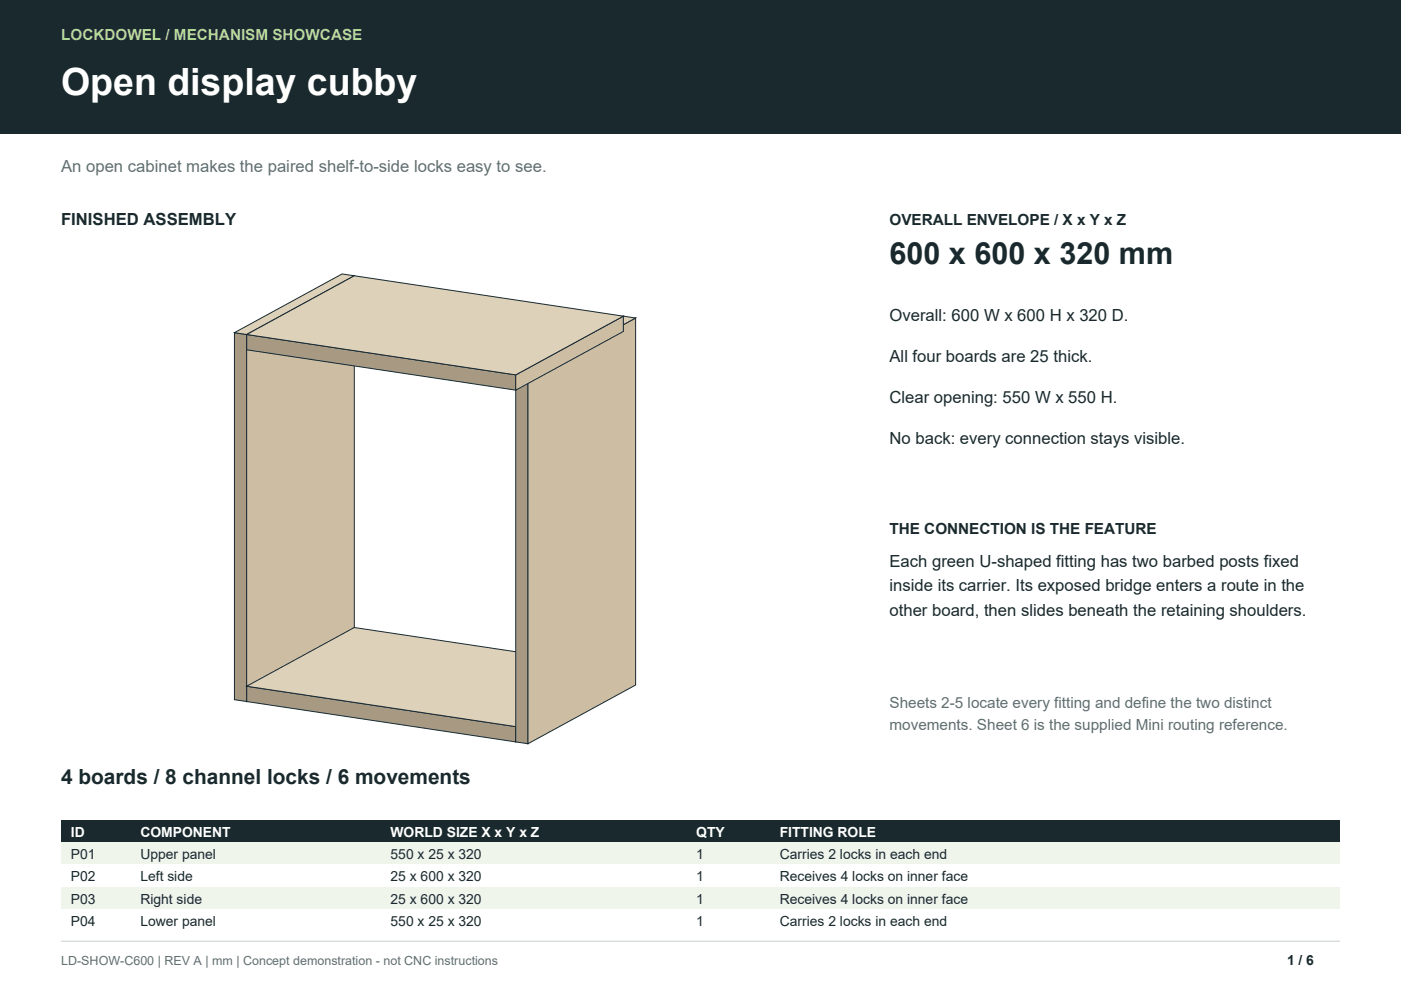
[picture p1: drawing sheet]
<svg xmlns="http://www.w3.org/2000/svg" width="356mm" height="254mm" viewBox="0 0 356 254" stroke-linecap="round" stroke-linejoin="round" font-family="sans-serif">
<defs><g id="words">
<text font-size="9.5" fill="#fff" x="15.5" y="24">Open display cubby</text>
<text font-size="7.8" fill="#1a292e" x="225.8" y="67">600 x 600 x 320 mm</text>
<text font-size="5.3" fill="#1a292e" x="15.5" y="199">4 boards / 8 channel locks / 6 movements</text>
<text font-size="4.2" fill="#5e6e73" x="15.5" y="43.7">An open cabinet makes the paired shelf-to-side locks easy to see.</text>
<g font-size="4.2" fill="#1a292e">
<text x="15.5" y="57.1">FINISHED ASSEMBLY</text>
<text x="225.8" y="81.5">Overall: 600 W x 600 H x 320 D.</text>
<text x="225.8" y="91.9">All four boards are 25 thick.</text>
<text x="225.8" y="102.2">Clear opening: 550 W x 550 H.</text>
<text x="225.8" y="112.6">No back: every connection stays visible.</text>
<text x="225.8" y="143.9">Each green U-shaped fitting has two barbed posts fixed</text>
<text x="225.8" y="150.1">inside its carrier. Its exposed bridge enters a route in the</text>
<text x="225.8" y="156.2">other board, then slides beneath the retaining shoulders.</text>
</g>
<text font-size="3.9" fill="#abde82" x="15.5" y="10.2">LOCKDOWEL / MECHANISM SHOWCASE</text>
<g font-size="3.9" fill="#1a292e">
<text x="225.8" y="57.1">OVERALL ENVELOPE / X x Y x Z</text>
<text x="225.8" y="135.5">THE CONNECTION IS THE FEATURE</text>
</g>
<g font-size="3.9" fill="#5e6e73">
<text x="225.8" y="179.6">Sheets 2-5 locate every fitting and define the two distinct</text>
<text x="225.8" y="185.2">movements. Sheet 6 is the supplied Mini routing reference.</text>
</g>
<g font-size="3.5" fill="#fff">
<text x="18" y="212.4">ID</text>
<text x="35.6" y="212.4">COMPONENT</text>
<text x="99.1" y="212.4">WORLD SIZE X x Y x Z</text>
<text x="176.7" y="212.4">QTY</text>
<text x="197.9" y="212.4">FITTING ROLE</text>
</g>
<g font-size="3.5" fill="#1a292e">
<text x="18" y="218">P01</text>
<text x="35.6" y="218">Upper panel</text>
<text x="99.1" y="218">550 x 25 x 320</text>
<text x="176.7" y="218">1</text>
<text x="197.9" y="218">Carries 2 locks in each end</text>
<text x="18" y="223.7">P02</text>
<text x="35.6" y="223.7">Left side</text>
<text x="99.1" y="223.7">25 x 600 x 320</text>
<text x="176.7" y="223.7">1</text>
<text x="197.9" y="223.7">Receives 4 locks on inner face</text>
<text x="18" y="229.3">P03</text>
<text x="35.6" y="229.3">Right side</text>
<text x="99.1" y="229.3">25 x 600 x 320</text>
<text x="176.7" y="229.3">1</text>
<text x="197.9" y="229.3">Receives 4 locks on inner face</text>
<text x="18" y="234.9">P04</text>
<text x="35.6" y="234.9">Lower panel</text>
<text x="99.1" y="234.9">550 x 25 x 320</text>
<text x="176.7" y="234.9">1</text>
<text x="197.9" y="234.9">Carries 2 locks in each end</text>
<text x="326.7" y="244.8">1 / 6</text>
</g>
<text font-size="3.2" fill="#5e6e73" x="15.5" y="244.8">LD-SHOW-C600 | REV A | mm | Concept demonstration - not CNC instructions</text>
</g></defs>
<path d="M0 0h355.6v33.9h-355.6z" fill="#1a292e"/>
<path d="M15.5 238.8h324.6" fill="none" stroke="#c4d1cc" stroke-width=".25"/>
<path d="M59.5 84.4l3.1 .5v93.1l-3.1-.5z" fill="#a89982" stroke="#1a292e" stroke-width=".25"/>
<path d="M62.6 84.9l27.3-14.9v93.1l-27.3 14.9z" fill="#ccbda3" stroke="#1a292e" stroke-width=".25"/>
<path d="M59.5 84.4l27.3-14.9 3.1 .5-27.3 14.9z" fill="#ded1ba" stroke="#1a292e" stroke-width=".25"/>
<path d="M62.6 174.1l68.3 10.3v3.9l-68.3-10.3z" fill="#a89982" stroke="#1a292e" stroke-width=".25"/>
<path d="M130.9 184.4l27.3-14.9v3.9l-27.3 14.9z" fill="#ccbda3" stroke="#1a292e" stroke-width=".25"/>
<path d="M62.6 174.1l27.3-14.9 68.3 10.3-27.3 14.9z" fill="#ded1ba" stroke="#1a292e" stroke-width=".25"/>
<path d="M130.9 95.1l3.1 .5v93.1l-3.1-.4z" fill="#a89982" stroke="#1a292e" stroke-width=".25"/>
<path d="M134 95.6l27.3-14.9v93.1l-27.3 14.9z" fill="#ccbda3" stroke="#1a292e" stroke-width=".25"/>
<path d="M130.9 95.1l27.3-14.9 3.1 .5-27.3 14.9z" fill="#ded1ba" stroke="#1a292e" stroke-width=".25"/>
<path d="M62.6 84.9l68.3 10.2v3.9l-68.3-10.2z" fill="#a89982" stroke="#1a292e" stroke-width=".25"/>
<path d="M130.9 95.1l27.3-14.9v3.9l-27.3 14.9z" fill="#ccbda3" stroke="#1a292e" stroke-width=".25"/>
<path d="M62.6 84.9l27.3-14.9 68.3 10.2-27.3 14.9z" fill="#ded1ba" stroke="#1a292e" stroke-width=".25"/>
<g fill="#1a292e">
<path d="M15.5 208.1h17.7v5.7h-17.7z"/>
<path d="M33.2 208.1h63.5v5.7h-63.5z"/>
<path d="M96.7 208.1h77.6v5.7h-77.6z"/>
<path d="M174.3 208.1h21.1v5.7h-21.1z"/>
<path d="M195.4 208.1h144.7v5.7h-144.7z"/>
</g>
<g fill="#f0f5eb">
<path d="M15.5 213.8h17.7v5.6h-17.7z"/>
<path d="M33.2 213.8h63.5v5.6h-63.5z"/>
<path d="M96.7 213.8h77.6v5.6h-77.6z"/>
<path d="M174.3 213.8h21.1v5.6h-21.1z"/>
<path d="M195.4 213.8h144.7v5.6h-144.7z"/>
</g>
<g fill="#fff">
<path d="M15.5 219.4h17.7v5.7h-17.7z"/>
<path d="M33.2 219.4h63.5v5.7h-63.5z"/>
<path d="M96.7 219.4h77.6v5.7h-77.6z"/>
<path d="M174.3 219.4h21.1v5.7h-21.1z"/>
<path d="M195.4 219.4h144.7v5.7h-144.7z"/>
</g>
<g fill="#f0f5eb">
<path d="M15.5 225.1h17.7v5.6h-17.7z"/>
<path d="M33.2 225.1h63.5v5.6h-63.5z"/>
<path d="M96.7 225.1h77.6v5.6h-77.6z"/>
<path d="M174.3 225.1h21.1v5.6h-21.1z"/>
<path d="M195.4 225.1h144.7v5.6h-144.7z"/>
</g>
<g fill="#fff">
<path d="M15.5 230.7h17.7v5.7h-17.7z"/>
<path d="M33.2 230.7h63.5v5.7h-63.5z"/>
<path d="M96.7 230.7h77.6v5.7h-77.6z"/>
<path d="M174.3 230.7h21.1v5.7h-21.1z"/>
<path d="M195.4 230.7h144.7v5.7h-144.7z"/>
</g>
<use href="#words"/>
</svg>
